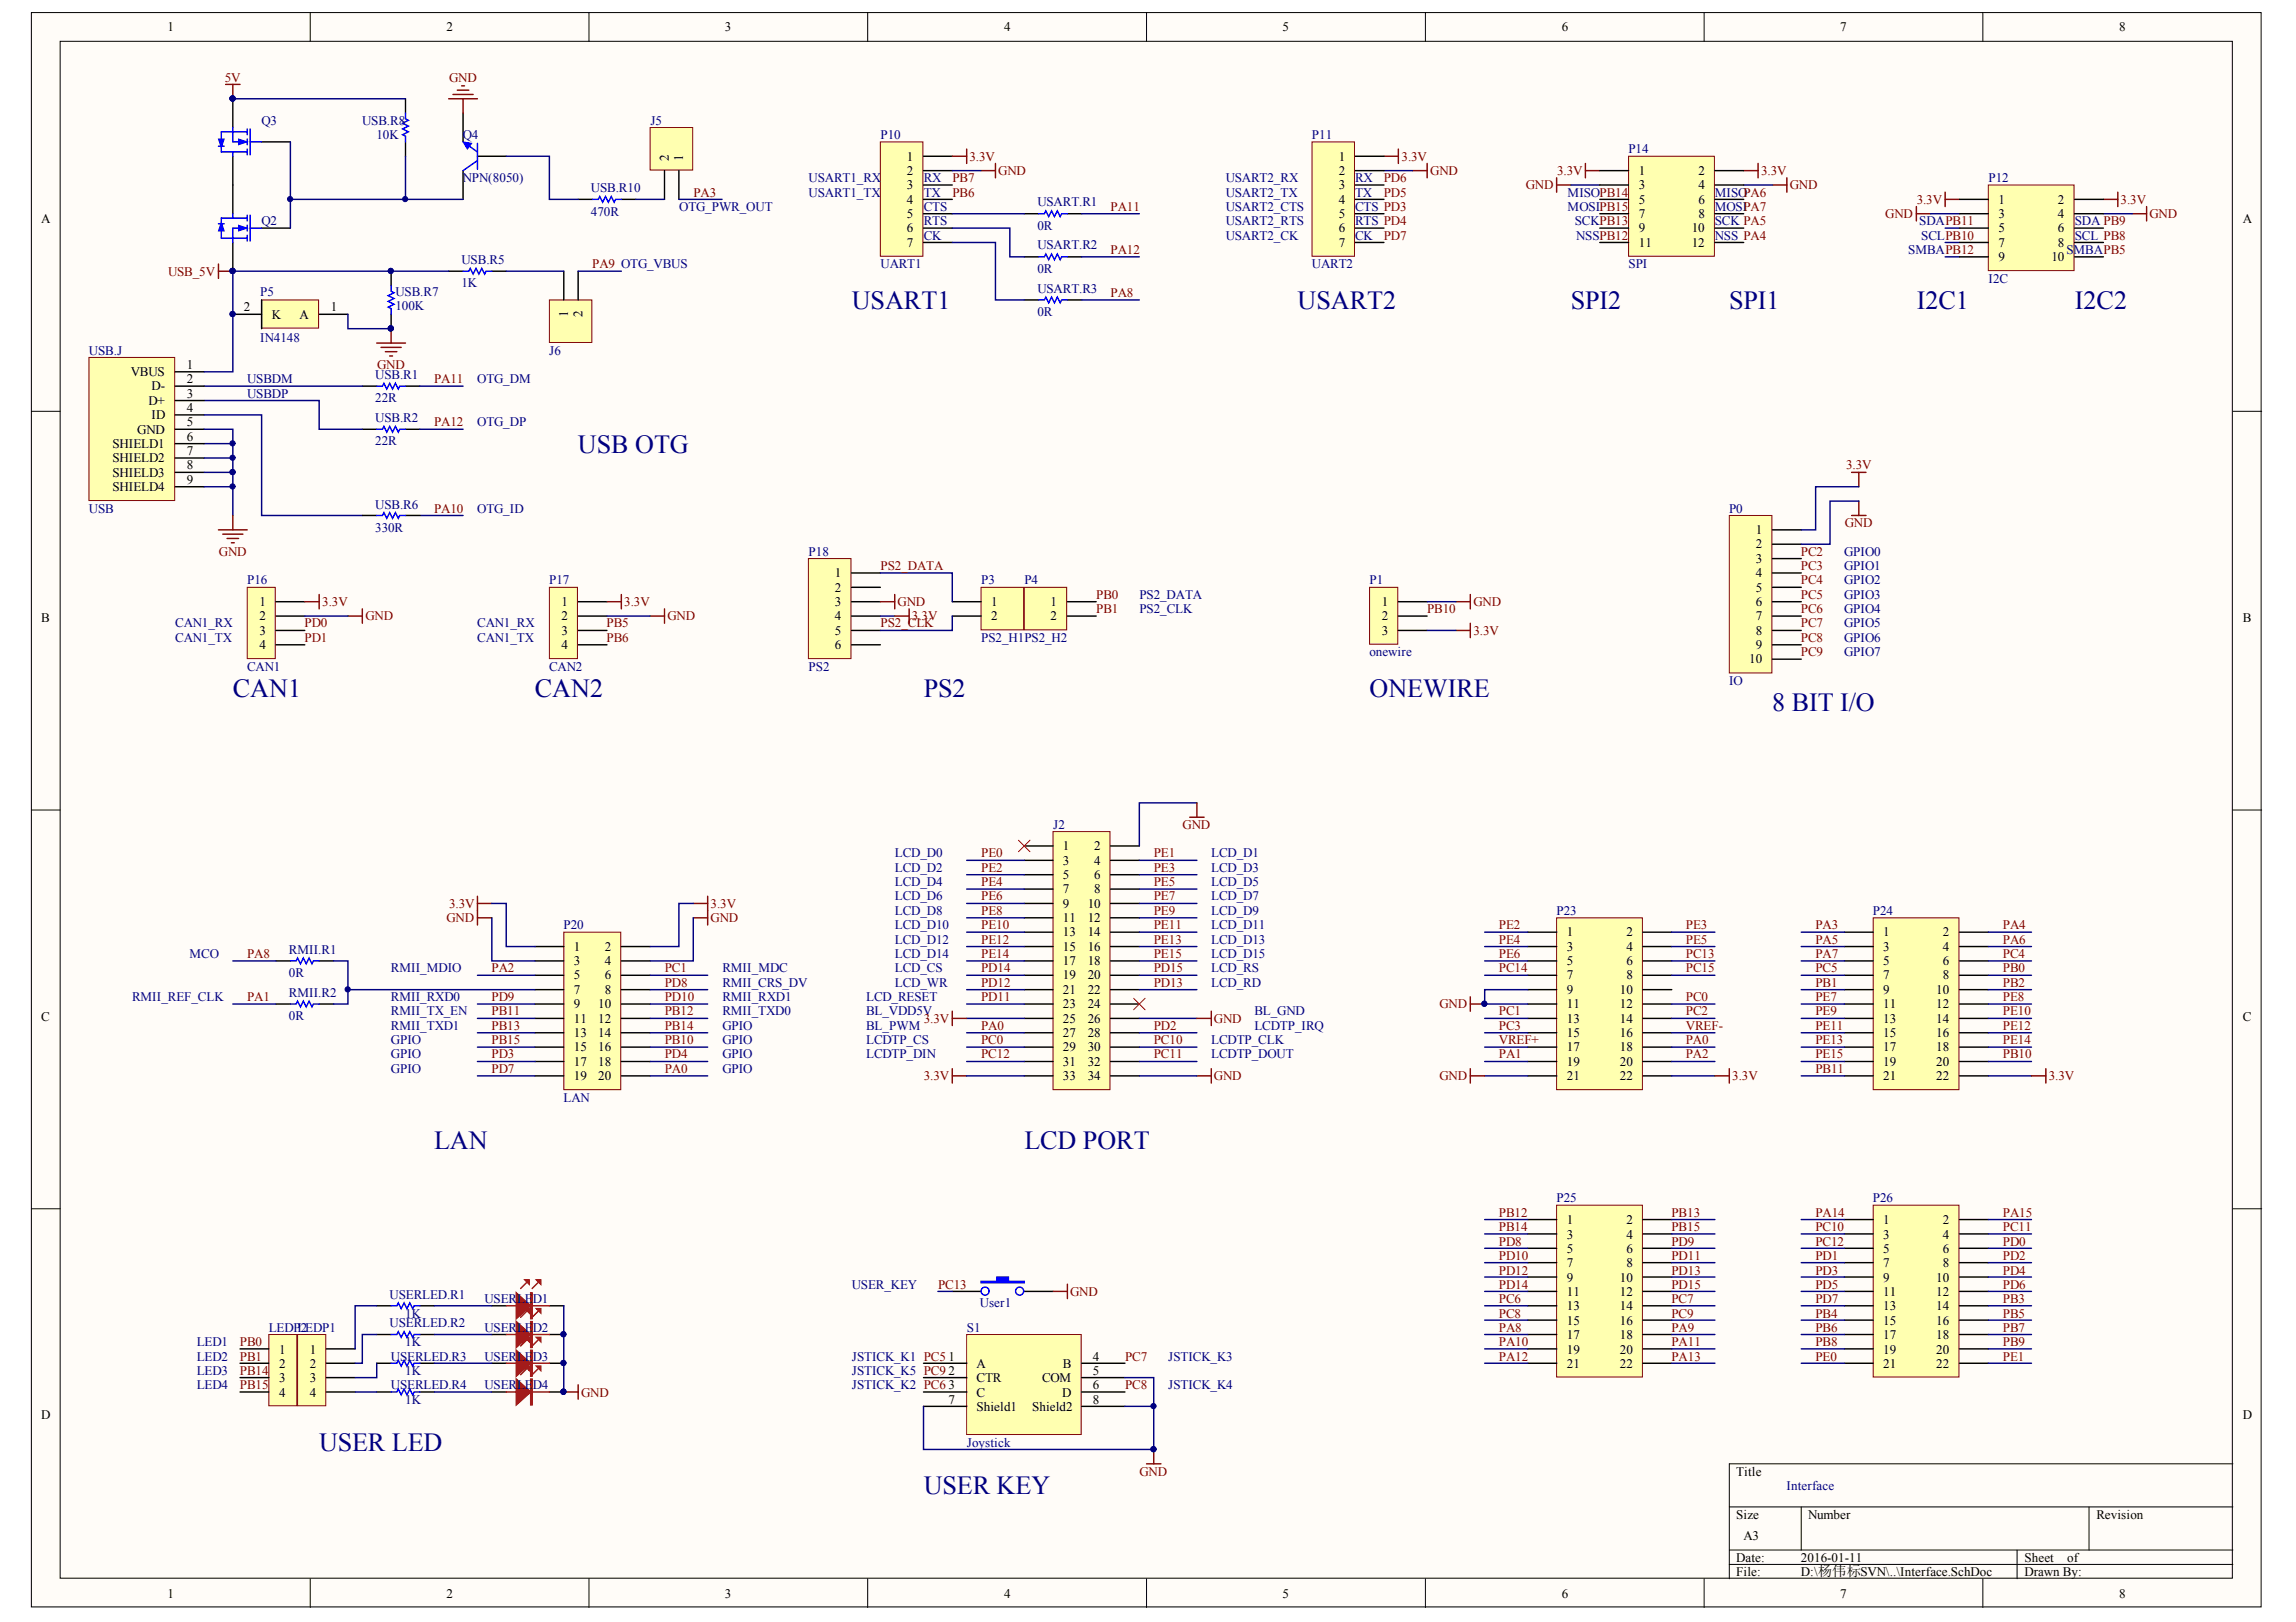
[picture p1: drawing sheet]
<svg xmlns="http://www.w3.org/2000/svg" width="297mm" height="210mm" viewBox="0 0 297 210" stroke-linecap="round" stroke-linejoin="round" font-family="sans-serif">
<defs><g id="words">
<g font-size="3.4" fill="#000080">
<text x="110.2" y="40">USART1</text>
<text x="167.9" y="40">USART2</text>
<text x="203.2" y="40">SPI2</text>
<text x="223.7" y="40">SPI1</text>
<text x="248" y="40">I2C1</text>
<text x="268.4" y="40">I2C2</text>
<text x="74.8" y="58.6">USB OTG</text>
<text x="30.1" y="90.2">CAN1</text>
<text x="69.2" y="90.2">CAN2</text>
<text x="119.5" y="90.2">PS2</text>
<text x="177.2" y="90.2">ONEWIRE</text>
<text x="229.3" y="92">8 BIT I/O</text>
<text x="56.2" y="148.7">LAN</text>
<text x="132.5" y="148.7">LCD PORT</text>
<text x="41.3" y="187.8">USER LED</text>
<text x="119.5" y="193.3">USER KEY</text>
</g>
<g font-size="1.7">
<text x="21.7" y="4.1">1</text>
<text x="57.8" y="4.1">2</text>
<text x="93.8" y="4.1">3</text>
<text x="129.9" y="4.1">4</text>
<text x="165.9" y="4.1">5</text>
<text x="202" y="4.1">6</text>
<text x="238.1" y="4.1">7</text>
<text x="274.2" y="4.1">8</text>
<text x="86.5" y="20.8" transform="rotate(-90 86.5 20.8)">2</text>
<text x="88.4" y="20.8" transform="rotate(-90 88.4 20.8)">1</text>
<text x="117.3" y="20.8">1</text>
<text x="117.3" y="22.6">2</text>
<text x="173.2" y="20.8">1</text>
<text x="173.2" y="22.6">2</text>
<text x="212" y="22.6">1</text>
<text x="219.7" y="22.6">2</text>
<text x="5.3" y="28.9">A</text>
<text x="117.3" y="24.5">3</text>
<text x="117.3" y="26.4">4</text>
<text x="117.3" y="28.2">5</text>
<text x="173.2" y="24.5">3</text>
<text x="173.2" y="26.4">4</text>
<text x="173.2" y="28.2">5</text>
<text x="212" y="24.5">3</text>
<text x="212" y="26.4">5</text>
<text x="212" y="28.2">7</text>
<text x="219.7" y="24.5">4</text>
<text x="219.7" y="26.4">6</text>
<text x="219.7" y="28.2">8</text>
<text x="258.5" y="26.4">1</text>
<text x="258.5" y="28.2">3</text>
<text x="266.2" y="26.4">2</text>
<text x="266.2" y="28.2">4</text>
<text x="290.2" y="28.9">A</text>
<text x="117.3" y="30.1">6</text>
<text x="117.3" y="31.9">7</text>
<text x="173.2" y="30.1">6</text>
<text x="173.2" y="31.9">7</text>
<text x="212" y="30.1">9</text>
<text x="212" y="31.9">11</text>
<text x="218.9" y="30.1">10</text>
<text x="218.9" y="31.9">12</text>
<text x="258.5" y="30.1">5</text>
<text x="258.5" y="31.9">7</text>
<text x="258.5" y="33.8">9</text>
<text x="265.4" y="33.8">10</text>
<text x="266.2" y="30.1">6</text>
<text x="266.2" y="31.9">8</text>
<text x="31.5" y="40.3">2</text>
<text x="35.2" y="41.2">K</text>
<text x="38.7" y="41.2">A</text>
<text x="42.8" y="40.3">1</text>
<text x="73.5" y="41" transform="rotate(-90 73.5 41)">1</text>
<text x="75.4" y="41" transform="rotate(-90 75.4 41)">2</text>
<text x="24.2" y="47.7">1</text>
<text x="16.9" y="48.7">VBUS</text>
<text x="19.2" y="52.4">D+</text>
<text x="19.6" y="50.5">D-</text>
<text x="24.2" y="49.6">2</text>
<text x="24.2" y="51.5">3</text>
<text x="24.2" y="53.3">4</text>
<text x="14.5" y="58">SHIELD1</text>
<text x="14.5" y="59.8">SHIELD2</text>
<text x="17.8" y="56.1">GND</text>
<text x="19.6" y="54.3">ID</text>
<text x="24.2" y="55.2">5</text>
<text x="24.2" y="57">6</text>
<text x="24.2" y="58.9">7</text>
<text x="14.5" y="61.7">SHIELD3</text>
<text x="14.5" y="63.5">SHIELD4</text>
<text x="24.2" y="60.8">8</text>
<text x="24.2" y="62.6">9</text>
<text x="227.2" y="69.1">1</text>
<text x="227.2" y="71">2</text>
<text x="108" y="74.7">1</text>
<text x="108" y="76.6">2</text>
<text x="227.2" y="72.8">3</text>
<text x="227.2" y="74.7">4</text>
<text x="227.2" y="76.6">5</text>
<text x="5.3" y="80.5">B</text>
<text x="33.6" y="78.4">1</text>
<text x="33.6" y="80.3">2</text>
<text x="33.6" y="82.1">3</text>
<text x="33.6" y="84">4</text>
<text x="72.6" y="78.4">1</text>
<text x="72.6" y="80.3">2</text>
<text x="72.6" y="82.1">3</text>
<text x="72.6" y="84">4</text>
<text x="108" y="78.4">3</text>
<text x="108" y="80.3">4</text>
<text x="108" y="82.1">5</text>
<text x="108" y="84">6</text>
<text x="128.2" y="78.4">1</text>
<text x="128.2" y="80.3">2</text>
<text x="135.9" y="78.4">1</text>
<text x="135.9" y="80.3">2</text>
<text x="178.8" y="78.4">1</text>
<text x="178.8" y="80.3">2</text>
<text x="178.8" y="82.1">3</text>
<text x="227.2" y="78.4">6</text>
<text x="227.2" y="80.3">7</text>
<text x="227.2" y="82.1">8</text>
<text x="227.2" y="84">9</text>
<text x="290.2" y="80.5">B</text>
<text x="226.3" y="85.9">10</text>
<text x="137.5" y="110">1</text>
<text x="137.5" y="111.9">3</text>
<text x="137.5" y="113.7">5</text>
<text x="141.6" y="110">2</text>
<text x="141.6" y="111.9">4</text>
<text x="141.6" y="113.7">6</text>
<text x="137.5" y="115.6">7</text>
<text x="137.5" y="117.5">9</text>
<text x="137.5" y="119.3">11</text>
<text x="140.7" y="117.5">10</text>
<text x="140.7" y="119.3">12</text>
<text x="141.6" y="115.6">8</text>
<text x="74.3" y="123">1</text>
<text x="74.3" y="124.9">3</text>
<text x="78.2" y="123">2</text>
<text x="78.2" y="124.9">4</text>
<text x="137.5" y="121.2">13</text>
<text x="137.5" y="123">15</text>
<text x="137.5" y="124.9">17</text>
<text x="140.7" y="121.2">14</text>
<text x="140.7" y="123">16</text>
<text x="140.7" y="124.9">18</text>
<text x="202.7" y="121.2">1</text>
<text x="202.7" y="123">3</text>
<text x="202.7" y="124.9">5</text>
<text x="210.4" y="121.2">2</text>
<text x="210.4" y="123">4</text>
<text x="210.4" y="124.9">6</text>
<text x="243.7" y="121.2">1</text>
<text x="243.7" y="123">3</text>
<text x="243.7" y="124.9">5</text>
<text x="251.3" y="121.2">2</text>
<text x="251.3" y="123">4</text>
<text x="251.3" y="124.9">6</text>
<text x="74.3" y="126.7">5</text>
<text x="74.3" y="128.6">7</text>
<text x="74.3" y="130.5">9</text>
<text x="77.4" y="130.5">10</text>
<text x="78.2" y="126.7">6</text>
<text x="78.2" y="128.6">8</text>
<text x="137.5" y="126.7">19</text>
<text x="137.5" y="128.6">21</text>
<text x="137.5" y="130.5">23</text>
<text x="140.7" y="126.7">20</text>
<text x="140.7" y="128.6">22</text>
<text x="140.7" y="130.5">24</text>
<text x="202.7" y="126.7">7</text>
<text x="202.7" y="128.6">9</text>
<text x="202.7" y="130.5">11</text>
<text x="209.6" y="128.6">10</text>
<text x="209.6" y="130.5">12</text>
<text x="210.4" y="126.7">8</text>
<text x="243.7" y="126.7">7</text>
<text x="243.7" y="128.6">9</text>
<text x="243.7" y="130.5">11</text>
<text x="250.5" y="128.6">10</text>
<text x="250.5" y="130.5">12</text>
<text x="251.3" y="126.7">8</text>
<text x="5.3" y="132.2">C</text>
<text x="74.3" y="132.3">11</text>
<text x="74.3" y="134.2">13</text>
<text x="74.3" y="136">15</text>
<text x="74.3" y="137.9">17</text>
<text x="77.4" y="132.3">12</text>
<text x="77.4" y="134.2">14</text>
<text x="77.4" y="136">16</text>
<text x="77.4" y="137.9">18</text>
<text x="137.5" y="132.3">25</text>
<text x="137.5" y="134.2">27</text>
<text x="137.5" y="136">29</text>
<text x="137.5" y="137.9">31</text>
<text x="140.7" y="132.3">26</text>
<text x="140.7" y="134.2">28</text>
<text x="140.7" y="136">30</text>
<text x="140.7" y="137.9">32</text>
<text x="202.7" y="132.3">13</text>
<text x="202.7" y="134.2">15</text>
<text x="202.7" y="136">17</text>
<text x="202.7" y="137.9">19</text>
<text x="209.6" y="132.3">14</text>
<text x="209.6" y="134.2">16</text>
<text x="209.6" y="136">18</text>
<text x="209.6" y="137.9">20</text>
<text x="243.7" y="132.3">13</text>
<text x="243.7" y="134.2">15</text>
<text x="243.7" y="136">17</text>
<text x="243.7" y="137.9">19</text>
<text x="250.5" y="132.3">14</text>
<text x="250.5" y="134.2">16</text>
<text x="250.5" y="136">18</text>
<text x="250.5" y="137.9">20</text>
<text x="290.2" y="132.2">C</text>
<text x="74.3" y="139.8">19</text>
<text x="77.4" y="139.8">20</text>
<text x="137.5" y="139.8">33</text>
<text x="140.7" y="139.8">34</text>
<text x="202.7" y="139.8">21</text>
<text x="209.6" y="139.8">22</text>
<text x="243.7" y="139.8">21</text>
<text x="250.5" y="139.8">22</text>
<text x="202.7" y="158.4">1</text>
<text x="202.7" y="160.3">3</text>
<text x="210.4" y="158.4">2</text>
<text x="210.4" y="160.3">4</text>
<text x="243.7" y="158.4">1</text>
<text x="243.7" y="160.3">3</text>
<text x="251.3" y="158.4">2</text>
<text x="251.3" y="160.3">4</text>
<text x="202.7" y="162.1">5</text>
<text x="202.7" y="164">7</text>
<text x="202.7" y="165.9">9</text>
<text x="202.7" y="167.7">11</text>
<text x="209.6" y="165.9">10</text>
<text x="209.6" y="167.7">12</text>
<text x="210.4" y="162.1">6</text>
<text x="210.4" y="164">8</text>
<text x="243.7" y="162.1">5</text>
<text x="243.7" y="164">7</text>
<text x="243.7" y="165.9">9</text>
<text x="243.7" y="167.7">11</text>
<text x="250.5" y="165.9">10</text>
<text x="250.5" y="167.7">12</text>
<text x="251.3" y="162.1">6</text>
<text x="251.3" y="164">8</text>
<text x="202.7" y="169.6">13</text>
<text x="202.7" y="171.4">15</text>
<text x="202.7" y="173.3">17</text>
<text x="209.6" y="169.6">14</text>
<text x="209.6" y="171.4">16</text>
<text x="209.6" y="173.3">18</text>
<text x="243.7" y="169.6">13</text>
<text x="243.7" y="171.4">15</text>
<text x="243.7" y="173.3">17</text>
<text x="250.5" y="169.6">14</text>
<text x="250.5" y="171.4">16</text>
<text x="250.5" y="173.3">18</text>
<text x="36.1" y="175.2">1</text>
<text x="36.1" y="177">2</text>
<text x="36.1" y="178.9">3</text>
<text x="40.1" y="175.2">1</text>
<text x="40.1" y="177">2</text>
<text x="40.1" y="178.9">3</text>
<text x="122.7" y="176.1">1</text>
<text x="122.7" y="177.9">2</text>
<text x="122.7" y="179.8">3</text>
<text x="126.4" y="177">A</text>
<text x="126.4" y="178.9">CTR</text>
<text x="134.8" y="178.9">COM</text>
<text x="137.5" y="177">B</text>
<text x="141.4" y="176.1">4</text>
<text x="141.4" y="177.9">5</text>
<text x="141.4" y="179.8">6</text>
<text x="202.7" y="175.2">19</text>
<text x="202.7" y="177">21</text>
<text x="209.6" y="175.2">20</text>
<text x="209.6" y="177">22</text>
<text x="243.7" y="175.2">19</text>
<text x="243.7" y="177">21</text>
<text x="250.5" y="175.2">20</text>
<text x="250.5" y="177">22</text>
<text x="5.3" y="183.7">D</text>
<text x="36.1" y="180.7">4</text>
<text x="40.1" y="180.7">4</text>
<text x="122.7" y="181.7">7</text>
<text x="126.4" y="180.7">C</text>
<text x="126.4" y="182.6">Shield1</text>
<text x="133.5" y="182.6">Shield2</text>
<text x="137.4" y="180.7">D</text>
<text x="141.4" y="181.7">8</text>
<text x="290.2" y="183.7">D</text>
<text x="224.6" y="191">Title</text>
<text x="224.6" y="196.5">Size</text>
<text x="233.9" y="196.5">Number</text>
<text x="271.2" y="196.5">Revision</text>
<text x="224.6" y="202.1">Date:</text>
<text x="224.6" y="204">File:</text>
<text x="225.6" y="199.3">A3</text>
<text x="233" y="202.1">2016-01-11</text>
<text x="233" y="204">D:\杨伟标SVN\..\Interface.SchDoc</text>
<text x="261.9" y="202.1">Sheet</text>
<text x="261.9" y="204">Drawn By:</text>
<text x="267.4" y="202.1">of</text>
<text x="21.7" y="206.8">1</text>
<text x="57.8" y="206.8">2</text>
<text x="93.8" y="206.8">3</text>
<text x="129.9" y="206.8">4</text>
<text x="165.9" y="206.8">5</text>
<text x="202" y="206.8">6</text>
<text x="238.1" y="206.8">7</text>
<text x="274.2" y="206.8">8</text>
</g>
<g font-size="1.7" fill="#800000">
<text x="29.1" y="10.6">5V</text>
<text x="58.1" y="10.6">GND</text>
<text x="123.2" y="23.6">PB7</text>
<text x="125.4" y="20.8">3.3V</text>
<text x="129.1" y="22.6">GND</text>
<text x="179" y="23.6">PD6</text>
<text x="181.3" y="20.8">3.3V</text>
<text x="185" y="22.6">GND</text>
<text x="201.4" y="22.6">3.3V</text>
<text x="227.8" y="22.6">3.3V</text>
<text x="89.7" y="25.4">PA3</text>
<text x="123.2" y="25.4">PB6</text>
<text x="143.7" y="27.3">PA11</text>
<text x="179" y="25.4">PD5</text>
<text x="197.4" y="24.5">GND</text>
<text x="231.6" y="24.5">GND</text>
<text x="243.9" y="28.2">GND</text>
<text x="248" y="26.4">3.3V</text>
<text x="274.4" y="26.4">3.3V</text>
<text x="278.1" y="28.2">GND</text>
<text x="21.7" y="35.7">USB_5V</text>
<text x="76.6" y="34.7">PA9 OTG_VBUS</text>
<text x="143.7" y="32.9">PA12</text>
<text x="179" y="31">PD7</text>
<text x="143.7" y="38.4">PA8</text>
<text x="48.8" y="47.7">GND</text>
<text x="56.2" y="49.6">PA11</text>
<text x="56.2" y="55.2">PA12</text>
<text x="238.8" y="60.8">3.3V</text>
<text x="28.3" y="71.9">GND</text>
<text x="56.2" y="66.3">PA10</text>
<text x="233" y="71.9">PC2</text>
<text x="238.7" y="68.2">GND</text>
<text x="113.9" y="73.8">PS2_DATA</text>
<text x="141.8" y="77.5">PB0</text>
<text x="233" y="73.8">PC3</text>
<text x="233" y="75.6">PC4</text>
<text x="233" y="77.5">PC5</text>
<text x="39.4" y="81.2">PD0</text>
<text x="39.4" y="83.1">PD1</text>
<text x="41.7" y="78.4">3.3V</text>
<text x="47.3" y="80.3">GND</text>
<text x="78.5" y="81.2">PB5</text>
<text x="78.5" y="83.1">PB6</text>
<text x="80.8" y="78.4">3.3V</text>
<text x="86.3" y="80.3">GND</text>
<text x="113.9" y="81.2">PS2_CLK</text>
<text x="116.1" y="78.4">GND</text>
<text x="118" y="80.3">3.3V</text>
<text x="141.8" y="79.3">PB1</text>
<text x="184.6" y="79.3">PB10</text>
<text x="190.6" y="78.4">GND</text>
<text x="190.6" y="82.1">3.3V</text>
<text x="233" y="79.3">PC6</text>
<text x="233" y="81.2">PC7</text>
<text x="233" y="83.1">PC8</text>
<text x="233" y="84.9">PC9</text>
<text x="153" y="107.2">GND</text>
<text x="126.9" y="110.9">PE0</text>
<text x="126.9" y="112.8">PE2</text>
<text x="149.3" y="110.9">PE1</text>
<text x="149.3" y="112.8">PE3</text>
<text x="57.8" y="119.3">GND</text>
<text x="58.1" y="117.5">3.3V</text>
<text x="91.9" y="119.3">GND</text>
<text x="91.9" y="117.5">3.3V</text>
<text x="126.9" y="114.7">PE4</text>
<text x="126.9" y="116.5">PE6</text>
<text x="126.9" y="118.4">PE8</text>
<text x="149.3" y="114.7">PE5</text>
<text x="149.3" y="116.5">PE7</text>
<text x="149.3" y="118.4">PE9</text>
<text x="32" y="124">PA8</text>
<text x="63.6" y="125.8">PA2</text>
<text x="86" y="125.8">PC1</text>
<text x="126.9" y="120.2">PE10</text>
<text x="126.9" y="122.1">PE12</text>
<text x="126.9" y="124">PE14</text>
<text x="126.9" y="125.8">PD14</text>
<text x="149.3" y="120.2">PE11</text>
<text x="149.3" y="122.1">PE13</text>
<text x="149.3" y="124">PE15</text>
<text x="149.3" y="125.8">PD15</text>
<text x="193.9" y="120.2">PE2</text>
<text x="193.9" y="122.1">PE4</text>
<text x="193.9" y="124">PE6</text>
<text x="193.9" y="125.8">PC14</text>
<text x="218.1" y="120.2">PE3</text>
<text x="218.1" y="122.1">PE5</text>
<text x="218.1" y="124">PC13</text>
<text x="218.1" y="125.8">PC15</text>
<text x="234.9" y="120.2">PA3</text>
<text x="234.9" y="122.1">PA5</text>
<text x="234.9" y="124">PA7</text>
<text x="234.9" y="125.8">PC5</text>
<text x="259.1" y="120.2">PA4</text>
<text x="259.1" y="122.1">PA6</text>
<text x="259.1" y="124">PC4</text>
<text x="259.1" y="125.8">PB0</text>
<text x="32" y="129.5">PA1</text>
<text x="63.6" y="129.5">PD9</text>
<text x="63.6" y="131.4">PB11</text>
<text x="86" y="127.7">PD8</text>
<text x="86" y="129.5">PD10</text>
<text x="86" y="131.4">PB12</text>
<text x="126.9" y="127.7">PD12</text>
<text x="126.9" y="129.5">PD11</text>
<text x="149.3" y="127.7">PD13</text>
<text x="186.2" y="130.5">GND</text>
<text x="193.9" y="131.4">PC1</text>
<text x="218.1" y="129.5">PC0</text>
<text x="218.1" y="131.4">PC2</text>
<text x="234.9" y="127.7">PB1</text>
<text x="234.9" y="129.5">PE7</text>
<text x="234.9" y="131.4">PE9</text>
<text x="259.1" y="127.7">PB2</text>
<text x="259.1" y="129.5">PE8</text>
<text x="259.1" y="131.4">PE10</text>
<text x="63.6" y="133.3">PB13</text>
<text x="63.6" y="135.1">PB15</text>
<text x="63.6" y="137">PD3</text>
<text x="86" y="133.3">PB14</text>
<text x="86" y="135.1">PB10</text>
<text x="86" y="137">PD4</text>
<text x="119.5" y="132.3">3.3V</text>
<text x="126.9" y="135.1">PC0</text>
<text x="126.9" y="137">PC12</text>
<text x="126.9" y="133.3">PA0</text>
<text x="149.3" y="135.1">PC10</text>
<text x="149.3" y="137">PC11</text>
<text x="149.3" y="133.3">PD2</text>
<text x="157" y="132.3">GND</text>
<text x="193.9" y="133.3">PC3</text>
<text x="193.9" y="137">PA1</text>
<text x="193.9" y="135.1">VREF+</text>
<text x="218.1" y="135.1">PA0</text>
<text x="218.1" y="137">PA2</text>
<text x="218.1" y="133.3">VREF-</text>
<text x="234.9" y="133.3">PE11</text>
<text x="234.9" y="135.1">PE13</text>
<text x="234.9" y="137">PE15</text>
<text x="259.1" y="137">PB10</text>
<text x="259.1" y="133.3">PE12</text>
<text x="259.1" y="135.1">PE14</text>
<text x="63.6" y="138.8">PD7</text>
<text x="86" y="138.8">PA0</text>
<text x="119.5" y="139.8">3.3V</text>
<text x="157" y="139.8">GND</text>
<text x="186.2" y="139.8">GND</text>
<text x="224.1" y="139.8">3.3V</text>
<text x="234.9" y="138.8">PB11</text>
<text x="265" y="139.8">3.3V</text>
<text x="193.9" y="157.5">PB12</text>
<text x="193.9" y="159.4">PB14</text>
<text x="193.9" y="161.2">PD8</text>
<text x="216.2" y="157.5">PB13</text>
<text x="216.2" y="159.4">PB15</text>
<text x="216.2" y="161.2">PD9</text>
<text x="234.9" y="157.5">PA14</text>
<text x="234.9" y="159.4">PC10</text>
<text x="234.9" y="161.2">PC12</text>
<text x="259.1" y="157.5">PA15</text>
<text x="259.1" y="159.4">PC11</text>
<text x="259.1" y="161.2">PD0</text>
<text x="121.4" y="166.8">PC13</text>
<text x="138.4" y="167.7">GND</text>
<text x="193.9" y="163.1">PD10</text>
<text x="193.9" y="164.9">PD12</text>
<text x="193.9" y="166.8">PD14</text>
<text x="216.2" y="163.1">PD11</text>
<text x="216.2" y="164.9">PD13</text>
<text x="216.2" y="166.8">PD15</text>
<text x="234.9" y="163.1">PD1</text>
<text x="234.9" y="164.9">PD3</text>
<text x="234.9" y="166.8">PD5</text>
<text x="259.1" y="163.1">PD2</text>
<text x="259.1" y="164.9">PD4</text>
<text x="259.1" y="166.8">PD6</text>
<text x="193.9" y="168.7">PC6</text>
<text x="193.9" y="170.5">PC8</text>
<text x="193.9" y="172.4">PA8</text>
<text x="216.2" y="172.4">PA9</text>
<text x="216.2" y="168.7">PC7</text>
<text x="216.2" y="170.5">PC9</text>
<text x="234.9" y="168.7">PD7</text>
<text x="234.9" y="170.5">PB4</text>
<text x="234.9" y="172.4">PB6</text>
<text x="259.1" y="168.7">PB3</text>
<text x="259.1" y="170.5">PB5</text>
<text x="259.1" y="172.4">PB7</text>
<text x="31" y="174.2">PB0</text>
<text x="31" y="176.1">PB1</text>
<text x="31" y="177.9">PB14</text>
<text x="31" y="179.8">PB15</text>
<text x="145.5" y="176.1">PC7</text>
<text x="145.5" y="179.8">PC8</text>
<text x="193.9" y="176.1">PA12</text>
<text x="193.9" y="174.2">PA10</text>
<text x="216.2" y="176.1">PA13</text>
<text x="216.2" y="174.2">PA11</text>
<text x="234.9" y="174.2">PB8</text>
<text x="234.9" y="176.1">PE0</text>
<text x="259.1" y="174.2">PB9</text>
<text x="259.1" y="176.1">PE1</text>
<text x="75.2" y="180.7">GND</text>
<text x="147.4" y="191">GND</text>
</g>
<g font-size="1.7" fill="#000080">
<text x="33.8" y="16.1">Q3</text>
<text x="46.9" y="16.1">USB.R8</text>
<text x="84.1" y="16.1">J5</text>
<text x="48.7" y="18">10K</text>
<text x="59.9" y="18">Q4</text>
<text x="59.9" y="23.6">NPN(8050)</text>
<text x="104.6" y="23.6">USART1_RX</text>
<text x="113.9" y="18">P10</text>
<text x="119.5" y="23.6">RX</text>
<text x="158.6" y="23.6">USART2_RX</text>
<text x="169.7" y="18">P11</text>
<text x="175.3" y="23.6">RX</text>
<text x="210.7" y="19.9">P14</text>
<text x="257.3" y="23.6">P12</text>
<text x="33.8" y="29.2">Q2</text>
<text x="76.5" y="24.8">USB.R10</text>
<text x="76.5" y="27.9">470R</text>
<text x="87.9" y="27.3">OTG_PWR_OUT</text>
<text x="104.6" y="25.4">USART1_TX</text>
<text x="119.5" y="25.4">TX</text>
<text x="119.5" y="27.3">CTS</text>
<text x="119.5" y="29.2">RTS</text>
<text x="134.2" y="26.7">USART.R1</text>
<text x="134.2" y="29.7">0R</text>
<text x="158.6" y="25.4">USART2_TX</text>
<text x="158.6" y="27.3">USART2_CTS</text>
<text x="158.6" y="29.2">USART2_RTS</text>
<text x="175.3" y="25.4">TX</text>
<text x="175.3" y="27.3">CTS PD3</text>
<text x="175.3" y="29.2">RTS PD4</text>
<text x="202.8" y="25.4">MISOPB14</text>
<text x="202.8" y="27.3">MOSIPB15</text>
<text x="203.7" y="29.2">SCKPB13</text>
<text x="221.8" y="25.4">MISOPA6</text>
<text x="221.8" y="27.3">MOSIPA7</text>
<text x="221.8" y="29.2">SCK PA5</text>
<text x="248.3" y="29.2">SDAPB11</text>
<text x="268.4" y="29.2">SDA PB9</text>
<text x="59.7" y="34.1">USB.R5</text>
<text x="113.9" y="34.7">UART1</text>
<text x="119.5" y="31">CK</text>
<text x="134.2" y="32.3">USART.R2</text>
<text x="134.2" y="35.3">0R</text>
<text x="158.6" y="31">USART2_CK</text>
<text x="169.7" y="34.7">UART2</text>
<text x="175.3" y="31">CK</text>
<text x="203.9" y="31">NSSPB12</text>
<text x="210.7" y="34.7">SPI</text>
<text x="221.8" y="31">NSS PA4</text>
<text x="246.9" y="32.9">SMBAPB12</text>
<text x="248.6" y="31">SCLPB10</text>
<text x="267.3" y="32.9">SMBAPB5</text>
<text x="268.4" y="31">SCL PB8</text>
<text x="33.7" y="38.3">P5</text>
<text x="51.2" y="38.3">USB.R7</text>
<text x="51.2" y="40.1">100K</text>
<text x="59.7" y="37.2">1K</text>
<text x="134.2" y="37.9">USART.R3</text>
<text x="134.2" y="40.9">0R</text>
<text x="257.3" y="36.6">I2C</text>
<text x="11.5" y="45.9">USB.J</text>
<text x="33.7" y="44.2">IN4148</text>
<text x="71" y="45.9">J6</text>
<text x="32" y="49.6">USBDM</text>
<text x="32" y="51.5">USBDP</text>
<text x="48.5" y="49">USB.R1</text>
<text x="48.5" y="52.1">22R</text>
<text x="61.7" y="49.6">OTG_DM</text>
<text x="48.5" y="54.7">USB.R2</text>
<text x="48.5" y="57.6">22R</text>
<text x="61.7" y="55.2">OTG_DP</text>
<text x="48.5" y="65.8">USB.R6</text>
<text x="11.5" y="66.3">USB</text>
<text x="48.5" y="68.8">330R</text>
<text x="61.7" y="66.3">OTG_ID</text>
<text x="104.6" y="71.9">P18</text>
<text x="223.7" y="66.3">P0</text>
<text x="238.6" y="71.9">GPIO0</text>
<text x="32" y="75.6">P16</text>
<text x="71" y="75.6">P17</text>
<text x="126.9" y="75.6">P3</text>
<text x="132.5" y="75.6">P4</text>
<text x="147.4" y="77.5">PS2_DATA</text>
<text x="177.2" y="75.6">P1</text>
<text x="238.6" y="73.8">GPIO1</text>
<text x="238.6" y="75.6">GPIO2</text>
<text x="238.6" y="77.5">GPIO3</text>
<text x="22.7" y="83.1">CAN1_TX</text>
<text x="22.7" y="81.2">CAN1_RX</text>
<text x="61.7" y="83.1">CAN1_TX</text>
<text x="61.7" y="81.2">CAN1_RX</text>
<text x="126.9" y="83.1">PS2_H1PS2_H2</text>
<text x="147.4" y="79.3">PS2_CLK</text>
<text x="238.6" y="79.3">GPIO4</text>
<text x="238.6" y="81.2">GPIO5</text>
<text x="238.6" y="83.1">GPIO6</text>
<text x="32" y="86.8">CAN1</text>
<text x="71" y="86.8">CAN2</text>
<text x="104.6" y="86.8">PS2</text>
<text x="177.2" y="84.9">onewire</text>
<text x="223.7" y="88.6">IO</text>
<text x="238.6" y="84.9">GPIO7</text>
<text x="136.2" y="107.2">J2</text>
<text x="115.8" y="110.9">LCD_D0</text>
<text x="115.8" y="112.8">LCD_D2</text>
<text x="156.7" y="110.9">LCD_D1</text>
<text x="156.7" y="112.8">LCD_D3</text>
<text x="115.8" y="114.7">LCD_D4</text>
<text x="115.8" y="116.5">LCD_D6</text>
<text x="115.8" y="118.4">LCD_D8</text>
<text x="156.7" y="114.7">LCD_D5</text>
<text x="156.7" y="116.5">LCD_D7</text>
<text x="156.7" y="118.4">LCD_D9</text>
<text x="201.4" y="118.4">P23</text>
<text x="242.3" y="118.4">P24</text>
<text x="24.5" y="124">MCO</text>
<text x="37.4" y="123.5">RMII.R1</text>
<text x="50.6" y="125.8">RMII_MDIO</text>
<text x="72.9" y="120.2">P20</text>
<text x="93.5" y="125.8">RMII_MDC</text>
<text x="115.8" y="125.8">LCD_CS</text>
<text x="115.8" y="120.2">LCD_D10</text>
<text x="115.8" y="122.1">LCD_D12</text>
<text x="115.8" y="124">LCD_D14</text>
<text x="156.7" y="125.8">LCD_RS</text>
<text x="156.7" y="120.2">LCD_D11</text>
<text x="156.7" y="122.1">LCD_D13</text>
<text x="156.7" y="124">LCD_D15</text>
<text x="17.1" y="129.5">RMII_REF_CLK</text>
<text x="37.4" y="126.4">0R</text>
<text x="37.4" y="129">RMII.R2</text>
<text x="37.4" y="132">0R</text>
<text x="50.6" y="129.5">RMII_RXD0</text>
<text x="50.6" y="131.4">RMII_TX_EN</text>
<text x="93.5" y="127.7">RMII_CRS_DV</text>
<text x="93.5" y="129.5">RMII_RXD1</text>
<text x="93.5" y="131.4">RMII_TXD0</text>
<text x="112.1" y="129.5">LCD_RESET</text>
<text x="112.1" y="131.4">BL_VDD5V</text>
<text x="115.8" y="127.7">LCD_WR</text>
<text x="156.7" y="127.7">LCD_RD</text>
<text x="162.3" y="131.4">BL_GND</text>
<text x="50.6" y="133.3">RMII_TXD1</text>
<text x="50.6" y="135.1">GPIO</text>
<text x="50.6" y="137">GPIO</text>
<text x="93.5" y="133.3">GPIO</text>
<text x="93.5" y="135.1">GPIO</text>
<text x="93.5" y="137">GPIO</text>
<text x="112.1" y="137">LCDTP_DIN</text>
<text x="112.1" y="135.1">LCDTP_CS</text>
<text x="112.1" y="133.3">BL_PWM</text>
<text x="156.7" y="135.1">LCDTP_CLK</text>
<text x="156.7" y="137">LCDTP_DOUT</text>
<text x="162.3" y="133.3">LCDTP_IRQ</text>
<text x="50.6" y="138.8">GPIO</text>
<text x="72.9" y="142.5">LAN</text>
<text x="93.5" y="138.8">GPIO</text>
<text x="201.4" y="155.6">P25</text>
<text x="242.3" y="155.6">P26</text>
<text x="110.2" y="166.8">USER_KEY</text>
<text x="34.8" y="172.4">LEDP2</text>
<text x="38.5" y="172.4">LEDP1</text>
<text x="50.4" y="171.8">USERLED.R2</text>
<text x="50.4" y="168.1">USERLED.R1</text>
<text x="52.4" y="170.5">1K</text>
<text x="62.7" y="172.4">USER</text>
<text x="62.7" y="168.7">USER</text>
<text x="66.9" y="172.4">LE</text>
<text x="66.9" y="168.7">LE</text>
<text x="68.9" y="172.4">D2</text>
<text x="68.9" y="168.7">D1</text>
<text x="125.1" y="172.4">S1</text>
<text x="126.8" y="169.2">User1</text>
<text x="25.5" y="174.2">LED1</text>
<text x="25.5" y="176.1">LED2</text>
<text x="25.5" y="177.9">LED3</text>
<text x="25.5" y="179.8">LED4</text>
<text x="50.6" y="179.8">USERLED.R4</text>
<text x="50.6" y="176.1">USERLED.R3</text>
<text x="52.4" y="177.9">1K</text>
<text x="52.4" y="174.2">1K</text>
<text x="62.7" y="176.1">USER</text>
<text x="62.7" y="179.8">USER</text>
<text x="66.9" y="176.1">LE</text>
<text x="66.9" y="179.8">LE</text>
<text x="68.9" y="176.1">D3</text>
<text x="68.9" y="179.8">D4</text>
<text x="110.2" y="176.1">JSTICK_K1 PC5</text>
<text x="110.2" y="179.8">JSTICK_K2 PC6</text>
<text x="110.2" y="177.9">JSTICK_K5 PC9</text>
<text x="151.1" y="176.1">JSTICK_K3</text>
<text x="151.1" y="179.8">JSTICK_K4</text>
<text x="52.4" y="181.7">1K</text>
<text x="125.1" y="187.2">Joystick</text>
<text x="231.1" y="192.8">Interface</text>
</g>
</g></defs>
<g fill="#fffcf8" stroke="#000" stroke-width=".13">
<path d="M4.1 1.6h288.4v206.4h-288.4z"/>
<path d="M7.8 5.3h281v198.9h-281z"/>
</g>
<g fill="none" stroke="#000" stroke-width=".13">
<path d="M40.1 1.6v3.7M76.2 1.6v3.7M112.3 1.6v3.7M148.3 1.6v3.7M184.4 1.6v3.7M220.5 1.6v3.7M256.5 1.6v3.7M4.1 53.2h3.7M288.9 53.2h3.7M4.1 104.8h3.7M288.9 104.8h3.7M4.1 156.4h3.7"/>
<path d="M288.9 156.4h3.7M223.7 195h65.2M233 195v5.6M270.3 195v5.6M288.9 189.4h-65.2v14.9M40.1 204.3v3.7M76.2 204.3v3.7M112.3 204.3v3.7M148.3 204.3v3.7M184.4 204.3v3.7M220.5 204.3v3.7M223.7 200.6h65.2"/>
<path d="M223.7 202.5h65.2M256.5 204.3v3.7M261 200.6v3.7"/>
</g>
<path d="M154.8 139.2h1.9M156.7 138.3v1.9" fill="none" stroke="#800000" stroke-width=".19"/>
<path d="M32 76h3.6v9.2h-3.6z" fill="#ffffb0" stroke="#800000" stroke-width=".13"/>
<path d="M35.7 77.9h3.7M35.7 79.7h3.7M35.7 81.6h3.7M35.7 83.4h3.7" fill="none" stroke="#000" stroke-width=".19"/>
<path d="M39.4 77.9h1.9M41.3 76.9v1.9M45 79.7h1.9M46.9 78.8v1.9" fill="none" stroke="#800000" stroke-width=".19"/>
<path d="M39.4 79.7h5.6" fill="none" stroke="#000080" stroke-width=".19"/>
<path d="M113.9 18.4h5.5v14.8h-5.5z" fill="#ffffb0" stroke="#800000" stroke-width=".13"/>
<path d="M119.5 20.2h3.7M119.5 22.1h3.7M119.5 23.9h3.7M119.5 25.8h3.7M119.5 27.7h3.7M119.5 29.5h3.7M119.5 31.4h3.7" fill="none" stroke="#000" stroke-width=".19"/>
<path d="M125.1 19.3v1.9M180.9 19.3v1.9M123.2 20.2h1.9M126.9 22.1h1.9M128.8 21.2v1.8M179 20.2h1.9M182.8 22.1h1.8M184.6 21.2v1.8" fill="none" stroke="#800000" stroke-width=".19"/>
<path d="M123.2 22.1h3.7M179 22.1h3.8" fill="none" stroke="#000080" stroke-width=".19"/>
<path d="M169.7 18.4h5.5v14.8h-5.5z" fill="#ffffb0" stroke="#800000" stroke-width=".13"/>
<path d="M175.3 20.2h3.7M175.3 22.1h3.7M175.3 23.9h3.7M175.3 25.8h3.7M175.3 27.7h3.7M175.3 29.5h3.7M175.3 31.4h3.7" fill="none" stroke="#000" stroke-width=".19"/>
<path d="M247.9 26.7v1.9M247.9 27.7h1.9M251.6 24.9v1.8M251.6 25.8h1.9M272.1 25.8h1.9M274 24.9v1.8M275.8 27.7h1.9M277.7 26.7v1.9" fill="none" stroke="#800000" stroke-width=".19"/>
<path d="M249.8 27.7h3.7M251.6 29.5h1.9M251.6 31.4h1.9M251.6 33.2h1.9M272.1 27.7h3.7" fill="none" stroke="#000080" stroke-width=".19"/>
<path d="M257.2 23.9h11.1v11.1h-11.1z" fill="#ffffb0" stroke="#800000" stroke-width=".13"/>
<path d="M253.5 25.8h3.7M253.5 27.7h3.7M253.5 29.5h3.7M253.5 31.4h3.7M253.5 33.2h3.7M268.4 25.8h3.7M268.4 27.7h3.7M268.4 29.5h3.7M268.4 31.4h3.7M268.4 33.2h3.7" fill="none" stroke="#000" stroke-width=".19"/>
<path d="M201.4 23v1.9M201.4 23.9h1.8M205.1 21.2v1.8M205.1 22.1h1.9M225.6 22.1h1.8M227.4 21.2v1.8M229.3 23.9h1.9M231.2 23v1.9" fill="none" stroke="#800000" stroke-width=".19"/>
<path d="M203.2 23.9h3.8M225.6 23.9h3.7" fill="none" stroke="#000080" stroke-width=".19"/>
<path d="M210.7 20.2h11.1v13h-11.1z" fill="#ffffb0" stroke="#800000" stroke-width=".13"/>
<path d="M207 22.1h3.7M207 23.9h3.7M207 25.8h3.7M207 27.7h3.7M207 29.5h3.7M207 31.4h3.7M221.9 22.1h3.7M221.9 23.9h3.7M221.9 25.8h3.7M221.9 27.7h3.7M221.9 29.5h3.7M221.9 31.4h3.7" fill="none" stroke="#000" stroke-width=".19"/>
<path d="M104.6 72.3h5.5v12.9h-5.5z" fill="#ffffb0" stroke="#800000" stroke-width=".13"/>
<path d="M110.2 74.1h3.7M110.2 76h3.7M110.2 77.9h3.7M110.2 79.7h3.7M110.2 81.6h3.7M110.2 83.4h3.7" fill="none" stroke="#000" stroke-width=".19"/>
<path d="M126.9 76h5.5v5.5h-5.5z" fill="#ffffb0" stroke="#800000" stroke-width=".13"/>
<path d="M123.2 77.9h3.7M123.2 79.7h3.7" fill="none" stroke="#000" stroke-width=".19"/>
<path d="M132.5 76h5.5v5.5h-5.5z" fill="#ffffb0" stroke="#800000" stroke-width=".13"/>
<path d="M138.1 77.9h3.7M138.1 79.7h3.7" fill="none" stroke="#000" stroke-width=".19"/>
<path d="M113.9 74.1h9.3v3.8M113.9 79.7h1.9M123.2 79.7v1.9h-9.3" fill="none" stroke="#000080" stroke-width=".19"/>
<path d="M113.9 77.9h1.9M115.8 76.9v1.9M115.8 79.7h1.8M117.6 78.8v1.9" fill="none" stroke="#800000" stroke-width=".19"/>
<path d="M177.2 76h3.6v7.4h-3.6z" fill="#ffffb0" stroke="#800000" stroke-width=".13"/>
<path d="M180.9 77.9h3.7M180.9 79.7h3.7M180.9 81.6h3.7" fill="none" stroke="#000" stroke-width=".19"/>
<path d="M188.4 77.9h1.8M190.2 76.9v1.9M239.5 66.7h1.9M240.5 64.8v1.9M188.4 81.6h1.8M190.2 80.7v1.8" fill="none" stroke="#800000" stroke-width=".19"/>
<path d="M223.7 66.7h5.5v20.4h-5.5z" fill="#ffffb0" stroke="#800000" stroke-width=".13"/>
<path d="M229.3 68.6h3.7M229.3 70.4h3.7M229.3 72.3h3.7M229.3 74.1h3.7M229.3 76h3.7M229.3 77.9h3.7M229.3 79.7h3.7M229.3 81.6h3.7M229.3 83.4h3.7M229.3 85.3h3.7M63.6 172.7h1.9M71.1 172.7h1.8" fill="none" stroke="#000" stroke-width=".19"/>
<path d="M239.5 61.1h1.9M240.5 61.1v1.9" fill="none" stroke="#800000" stroke-width=".19"/>
<circle cx="72.9" cy="172.7" r=".33" fill="#000080" stroke="#000080" stroke-width=".13"/>
<path d="M65.5 172.7h5.6M68.1 169.7l-.7 .8M69.6 169.7l-.8 .8" fill="none" stroke="#bf0000" stroke-width=".19"/>
<path d="M66.8 171l1.9 1.7-1.9 1.7z" fill="#bf0000"/>
<path d="M66.8 171l1.9 1.7-1.9 1.7zM68.7 171h.1v3.4h-.1zM68.7 171v3.4" fill="none" stroke="#bf0000" stroke-width=".19"/>
<path d="M69.4 169.4h.6v.5z" fill="#bf0000"/>
<path d="M69.4 169.4h.6v.5z" fill="none" stroke="#bf0000" stroke-width=".19"/>
<path d="M67.9 169.4h.6v.5z" fill="#bf0000"/>
<path d="M65.5 176.4h5.6M67.9 169.4h.6v.5zM68.1 173.4l-.7 .8M69.6 173.4l-.8 .8" fill="none" stroke="#bf0000" stroke-width=".19"/>
<g fill="#000080" stroke="#000080" stroke-width=".13">
<circle cx="72.9" cy="172.7" r=".33"/>
<circle cx="72.9" cy="176.4" r=".33"/>
</g>
<path d="M63.6 176.4h1.9M71.1 176.4h1.8" fill="none" stroke="#000" stroke-width=".19"/>
<path d="M66.8 174.7l1.9 1.7-1.9 1.7z" fill="#bf0000"/>
<path d="M66.8 174.7l1.9 1.7-1.9 1.7zM68.7 174.7h.1v3.4h-.1zM68.7 174.7v3.4" fill="none" stroke="#bf0000" stroke-width=".19"/>
<path d="M69.4 173.1h.6v.5z" fill="#bf0000"/>
<path d="M69.4 173.1h.6v.5z" fill="none" stroke="#bf0000" stroke-width=".19"/>
<path d="M67.9 173.1h.6v.5z" fill="#bf0000"/>
<path d="M67.9 173.1h.6v.5zM68.1 177.2l-.7 .7M69.6 177.2l-.8 .7M65.5 180.1h5.6" fill="none" stroke="#bf0000" stroke-width=".19"/>
<g fill="#000080" stroke="#000080" stroke-width=".13">
<circle cx="72.9" cy="176.4" r=".33"/>
<circle cx="72.9" cy="180.1" r=".33"/>
</g>
<path d="M63.6 180.1h1.9M71.1 180.1h1.8" fill="none" stroke="#000" stroke-width=".19"/>
<path d="M66.8 178.5l1.9 1.6-1.9 1.7z" fill="#bf0000"/>
<path d="M66.8 178.5l1.9 1.6-1.9 1.7zM68.7 178.5h.1v3.3h-.1zM68.7 178.5v3.3" fill="none" stroke="#bf0000" stroke-width=".19"/>
<path d="M69.4 176.8h.6v.5z" fill="#bf0000"/>
<path d="M69.4 176.8h.6v.5z" fill="none" stroke="#bf0000" stroke-width=".19"/>
<path d="M67.9 176.8h.6v.5z" fill="#bf0000"/>
<path d="M65.5 169h5.6M67.9 176.8h.6v.5zM68.1 166l-.7 .7M69.6 166l-.8 .7" fill="none" stroke="#bf0000" stroke-width=".19"/>
<circle cx="72.9" cy="180.1" r=".33" fill="#000080" stroke="#000080" stroke-width=".13"/>
<path d="M63.6 169h1.9M71.1 169h1.8" fill="none" stroke="#000" stroke-width=".19"/>
<path d="M66.8 167.3l1.9 1.7-1.9 1.7z" fill="#bf0000"/>
<path d="M66.8 167.3l1.9 1.7-1.9 1.7zM68.7 167.3h.1v3.4h-.1zM68.7 167.3v3.4" fill="none" stroke="#bf0000" stroke-width=".19"/>
<path d="M69.4 165.6h.6v.6z" fill="#bf0000"/>
<path d="M69.4 165.6h.6v.6z" fill="none" stroke="#bf0000" stroke-width=".19"/>
<path d="M67.9 165.6h.6v.6z" fill="#bf0000"/>
<path d="M67.9 165.6h.6v.6z" fill="none" stroke="#bf0000" stroke-width=".19"/>
<path d="M74.8 179.2v1.9M72.9 180.1h1.9" fill="none" stroke="#800000" stroke-width=".19"/>
<circle cx="72.9" cy="180.1" r=".33" fill="#000080" stroke="#000080" stroke-width=".13"/>
<path d="M72.9 169v11.1" fill="none" stroke="#000080" stroke-width=".19"/>
<path d="M38.5 172.7h3.6v9.2h-3.6z" fill="#ffffb0" stroke="#800000" stroke-width=".13"/>
<path d="M42.2 174.6h3.7M42.2 176.4h3.7M42.2 178.3h3.7M42.2 180.1h3.7" fill="none" stroke="#000" stroke-width=".19"/>
<path d="M34.8 172.7h3.6v9.2h-3.6z" fill="#ffffb0" stroke="#800000" stroke-width=".13"/>
<path d="M31.1 174.6h3.7M31.1 176.4h3.7M31.1 178.3h3.7M48.7 176.4h1.9M48.7 172.7h1.9M48.7 169h1.9M54.3 176.4h1.9M54.3 172.7h1.9M54.3 169h1.9M31.1 180.1h3.7M48.7 180.1h1.9M54.3 180.1h1.9" fill="none" stroke="#000" stroke-width=".19"/>
<path d="M50.6 176.4h.7l.2-.4 .4 .8 .4-.8 .3 .8 .4-.8 .4 .8 .2-.4h.7M50.6 172.7h.7l.2-.4 .4 .8 .4-.8 .3 .8 .4-.8 .4 .8 .2-.4h.7M50.6 169h.7l.2-.4 .4 .8 .4-.8 .3 .8 .4-.8 .4 .8 .2-.4h.7M50.6 180.1h.7l.2-.3 .4 .7 .4-.7 .3 .7 .4-.7 .4 .7 .2-.4h.7" fill="none" stroke="#00f" stroke-width=".19"/>
<path d="M48.7 169h-2.8v5.6M48.7 172.7h-1.8v3.7h-1M48.7 176.4v1.9h-2.8M56.2 169h7.4M56.2 172.7h7.4M56.2 176.4h7.4M45.9 180.1h2.8M56.2 180.1h7.4" fill="none" stroke="#000080" stroke-width=".19"/>
<path d="M136.2 107.6h7.4v33.4h-7.4z" fill="#ffffb0" stroke="#800000" stroke-width=".13"/>
<g fill="none" stroke="#000" stroke-width=".19">
<path d="M132.5 109.5h3.7M132.5 111.3h3.7M132.5 113.2h3.7M132.5 115.1h3.7M132.5 116.9h3.7M132.5 118.8h3.7M143.7 109.5h3.7M143.7 111.3h3.7M143.7 113.2h3.7M143.7 115.1h3.7M143.7 116.9h3.7M143.7 118.8h3.7"/>
<path d="M132.5 120.6h3.7M132.5 122.5h3.7M132.5 124.4h3.7M132.5 126.2h3.7M132.5 128.1h3.7M132.5 129.9h3.7M132.5 131.8h3.7M132.5 133.6h3.7M132.5 135.5h3.7M132.5 137.4h3.7M132.5 139.2h3.7M143.7 120.6h3.7"/>
<path d="M143.7 122.5h3.7M143.7 124.4h3.7M143.7 126.2h3.7M143.7 128.1h3.7M143.7 129.9h3.7M143.7 131.8h3.7M143.7 133.6h3.7M143.7 135.5h3.7M143.7 137.4h3.7M143.7 139.2h3.7M123.2 167.1h3.7M132.5 167.1h3.7"/>
</g>
<g fill="none" stroke="#000080" stroke-width=".19">
<path d="M125.1 111.3h7.4M125.1 113.2h7.4M125.1 115.1h7.4M125.1 116.9h7.4M125.1 118.8h7.4M147.4 111.3h7.4M147.4 113.2h7.4M147.4 115.1h7.4M147.4 116.9h7.4M147.4 118.8h7.4M154.8 103.9h-7.4v5.6M125.1 120.6h7.4"/>
<path d="M125.1 122.5h7.4M125.1 124.4h7.4M125.1 126.2h7.4M125.1 128.1h7.4M125.1 129.9h7.4M125.1 131.8h7.4M125.1 133.6h7.4M125.1 135.5h7.4M125.1 137.4h7.4M147.4 120.6h7.4M147.4 122.5h7.4M147.4 124.4h7.4"/>
<path d="M147.4 126.2h7.4M147.4 128.1h7.4M147.4 131.8h7.4M147.4 133.6h7.4M147.4 135.5h7.4M147.4 137.4h7.4M147.4 139.2h7.4"/>
</g>
<path d="M153.9 105.8h1.9M154.8 103.9v1.9M154.8 131.8h1.9M156.7 130.9v1.8" fill="none" stroke="#800000" stroke-width=".19"/>
<path d="M146.7 129.2l1.4 1.5M148.1 129.2l-1.4 1.5" fill="none" stroke="#f00" stroke-width=".13"/>
<path d="M126.9 165.8h2.1v-.5h1.5v.5h2v.2h-5.6z" fill-rule="evenodd" fill="#00f"/>
<g fill="none" stroke="#00f" stroke-width=".19">
<path d="M126.9 165.8h2.1v-.5h1.5v.5h2v.2h-5.6z"/>
<circle cx="127.4" cy="167.1" r=".52"/>
<circle cx="131.9" cy="167.1" r=".52"/>
</g>
<path d="M121.3 167.1h1.9" fill="none" stroke="#000080" stroke-width=".19"/>
<path d="M136.2 167.1h1.9M138.1 166.2v1.9" fill="none" stroke="#800000" stroke-width=".19"/>
<path d="M125.1 172.7h14.8v12.9h-14.8z" fill="#ffffb0" stroke="#800000" stroke-width=".13"/>
<path d="M119.5 176.4h5.6M119.5 178.3h5.6M140 176.4h5.5M140 178.3h5.5M119.5 180.1h5.6M119.5 182h5.6M140 180.1h5.5M140 182h5.5" fill="none" stroke="#000" stroke-width=".19"/>
<path d="M148.3 189.4h1.9M149.3 187.6v1.8" fill="none" stroke="#800000" stroke-width=".19"/>
<g fill="#000080" stroke="#000080" stroke-width=".13">
<circle cx="149.2" cy="187.5" r=".33"/>
<circle cx="149.2" cy="182" r=".33"/>
</g>
<path d="M184.6 77.9h3.8M240.5 64.8h-3.7v5.6h-3.8M240.5 63h-5.6v5.6h-1.9M145.5 178.3h3.8v9.3h-29.8v-5.6M145.5 182h3.8" fill="none" stroke="#000080" stroke-width=".19"/>
<path d="M242.3 118.8h11.1v22.2h-11.1z" fill="#ffffb0" stroke="#800000" stroke-width=".13"/>
<g fill="none" stroke="#000" stroke-width=".19">
<path d="M238.6 120.6h3.7M238.6 122.5h3.7M238.6 124.4h3.7M238.6 126.2h3.7M238.6 128.1h3.7M238.6 129.9h3.7M238.6 131.8h3.7M238.6 133.6h3.7M238.6 135.5h3.7M238.6 137.4h3.7M238.6 139.2h3.7M253.5 120.6h3.7"/>
<path d="M253.5 122.5h3.7M253.5 124.4h3.7M253.5 126.2h3.7M253.5 128.1h3.7M253.5 129.9h3.7M253.5 131.8h3.7M253.5 133.6h3.7M253.5 135.5h3.7M253.5 137.4h3.7M253.5 139.2h3.7"/>
</g>
<path d="M242.3 156h11.1v22.2h-11.1z" fill="#ffffb0" stroke="#800000" stroke-width=".13"/>
<g fill="none" stroke="#000" stroke-width=".19">
<path d="M238.6 157.8h3.7M238.6 159.7h3.7M253.5 157.8h3.7M253.5 159.7h3.7M238.6 161.5h3.7M238.6 163.4h3.7M238.6 165.3h3.7M238.6 167.1h3.7M238.6 169h3.7M238.6 170.8h3.7M238.6 172.7h3.7M238.6 174.6h3.7"/>
<path d="M238.6 176.4h3.7M253.5 161.5h3.7M253.5 163.4h3.7M253.5 165.3h3.7M253.5 167.1h3.7M253.5 169h3.7M253.5 170.8h3.7M253.5 172.7h3.7M253.5 174.6h3.7M253.5 176.4h3.7"/>
</g>
<path d="M201.4 156h11.1v22.2h-11.1z" fill="#ffffb0" stroke="#800000" stroke-width=".13"/>
<g fill="none" stroke="#000" stroke-width=".19">
<path d="M197.7 157.8h3.7M197.7 159.7h3.7M212.6 157.8h3.7M212.6 159.7h3.7M197.7 161.5h3.7M197.7 163.4h3.7M197.7 165.3h3.7M197.7 167.1h3.7M197.7 169h3.7M197.7 170.8h3.7M197.7 172.7h3.7M197.7 174.6h3.7"/>
<path d="M197.7 176.4h3.7M212.6 161.5h3.7M212.6 163.4h3.7M212.6 165.3h3.7M212.6 167.1h3.7M212.6 169h3.7M212.6 170.8h3.7M212.6 172.7h3.7M212.6 174.6h3.7M212.6 176.4h3.7"/>
</g>
<path d="M201.4 118.8h11.1v22.2h-11.1z" fill="#ffffb0" stroke="#800000" stroke-width=".13"/>
<g fill="none" stroke="#000" stroke-width=".19">
<path d="M132.5 27.7h1.9M132.5 33.2h1.9M132.5 38.8h1.9M138.1 27.7h1.9M138.1 33.2h1.9M138.1 38.8h1.9M197.7 120.6h3.7M197.7 122.5h3.7M197.7 124.4h3.7M197.7 126.2h3.7M197.7 128.1h3.7M197.7 129.9h3.7"/>
<path d="M197.7 131.8h3.7M197.7 133.6h3.7M197.7 135.5h3.7M197.7 137.4h3.7M197.7 139.2h3.7M212.6 120.6h3.7M212.6 122.5h3.7M212.6 124.4h3.7M212.6 126.2h3.7M212.6 128.1h3.7M212.6 129.9h3.7M212.6 131.8h3.7"/>
<path d="M212.6 133.6h3.7M212.6 135.5h3.7M212.6 137.4h3.7M212.6 139.2h3.7"/>
</g>
<g fill="none" stroke="#000080" stroke-width=".19">
<path d="M123.2 29.5h7.4v3.7h1.9M123.2 31.4h5.6v7.4h3.7M123.2 27.7h9.3M140 27.7h7.4M140 33.2h7.4M140 38.8h7.4M192.1 120.6h5.6M192.1 122.5h5.6M192.1 124.4h5.6M192.1 126.2h5.6M192.1 131.8h5.6M192.1 133.6h5.6"/>
<path d="M192.1 137.4h5.6M192.1 135.5h5.6M192.1 139.2h5.6M197.7 128.1h-5.6v1.8h5.6M216.3 120.6h5.6M216.3 122.5h5.6M216.3 124.4h5.6M216.3 126.2h5.6M216.3 131.8h5.6M216.3 133.6h5.6M216.3 137.4h5.6M216.3 135.5h5.6"/>
<path d="M216.3 139.2h5.6M216.3 129.9h5.6M233 120.6h5.6M233 122.5h5.6M233 124.4h5.6M233 126.2h5.6M233 131.8h5.6M233 133.6h5.6M233 137.4h5.6M233 135.5h5.6M233 139.2h5.6M233 129.9h5.6"/>
<path d="M233 128.1h5.6M257.2 120.6h5.6M257.2 122.5h5.6M257.2 124.4h5.6M257.2 126.2h5.6M257.2 131.8h5.6M257.2 133.6h5.6M257.2 137.4h5.6M257.2 135.5h5.6M257.2 139.2h5.6M257.2 129.9h5.6M257.2 128.1h5.6"/>
<path d="M192.1 157.8h5.6M192.1 159.7h5.6M216.3 157.8h5.6M216.3 159.7h5.6M233 157.8h5.6M233 159.7h5.6M257.2 157.8h5.6M257.2 159.7h5.6M192.1 167.1h5.6M192.1 161.5h5.6M192.1 163.4h5.6M192.1 165.3h5.6"/>
<path d="M192.1 169h5.6M192.1 170.8h5.6M192.1 174.6h5.6M192.1 172.7h5.6M192.1 176.4h5.6M216.3 167.1h5.6M216.3 161.5h5.6M216.3 163.4h5.6M216.3 165.3h5.6M216.3 169h5.6M216.3 170.8h5.6M216.3 174.6h5.6"/>
<path d="M216.3 172.7h5.6M216.3 176.4h5.6M233 167.1h5.6M233 161.5h5.6M233 163.4h5.6M233 165.3h5.6M233 169h5.6M233 170.8h5.6M233 174.6h5.6M233 172.7h5.6M233 176.4h5.6M257.2 167.1h5.6"/>
<path d="M257.2 161.5h5.6M257.2 163.4h5.6M257.2 165.3h5.6M257.2 169h5.6M257.2 170.8h5.6M257.2 174.6h5.6M257.2 172.7h5.6M257.2 176.4h5.6"/>
</g>
<circle cx="192" cy="129.9" r=".33" fill="#000080" stroke="#000080" stroke-width=".13"/>
<path d="M190.2 129v1.9M190.2 138.3v1.9M190.2 129.9h1.9M190.2 139.2h1.9M221.9 139.2h1.8M223.7 138.3v1.9M262.8 139.2h1.9M264.7 138.3v1.9" fill="none" stroke="#800000" stroke-width=".19"/>
<path d="M134.4 27.7h.7l.2-.4 .4 .7 .3-.7 .4 .7 .4-.7 .4 .7 .1-.3h.8M134.4 33.2h.7l.2-.3 .4 .7 .3-.7 .4 .7 .4-.7 .4 .7 .1-.4h.8M134.4 38.8h.7l.2-.4 .4 .8 .3-.8 .4 .8 .4-.8 .4 .8 .1-.4h.8" fill="none" stroke="#00f" stroke-width=".19"/>
<path d="M72.9 120.6h7.4v20.4h-7.4z" fill="#ffffb0" stroke="#800000" stroke-width=".13"/>
<g fill="none" stroke="#000" stroke-width=".19">
<path d="M35.7 124.4h1.9M35.7 129.9h1.9M41.3 124.4h1.9M41.3 129.9h1.9M69.2 122.5h3.7M69.2 124.4h3.7M69.2 126.2h3.7M69.2 128.1h3.7M69.2 129.9h3.7M69.2 131.8h3.7M69.2 133.6h3.7M69.2 135.5h3.7"/>
<path d="M69.2 137.4h3.7M69.2 139.2h3.7M80.4 122.5h3.7M80.4 124.4h3.7M80.4 126.2h3.7M80.4 128.1h3.7M80.4 129.9h3.7M80.4 131.8h3.7M80.4 133.6h3.7M80.4 135.5h3.7M80.4 137.4h3.7M80.4 139.2h3.7"/>
</g>
<path d="M61.8 118.8h1.8M61.8 116v3.7M61.8 116.9h1.8M89.7 118.8h1.9M89.7 116.9h1.9M91.6 116v3.7M123.2 138.3v1.9M123.2 139.2h1.9" fill="none" stroke="#800000" stroke-width=".19"/>
<path d="M131.8 108.7l1.5 1.5M133.3 108.7l-1.5 1.5" fill="none" stroke="#f00" stroke-width=".13"/>
<g fill="none" stroke="#000080" stroke-width=".19">
<path d="M63.6 118.8v5.6h5.6M63.6 116.9h1.9v5.6h3.7M89.7 116.9h-1.9v5.6h-3.7M89.7 118.8v5.6h-5.6M30.1 129.9h5.6M30.1 124.4h5.6M43.2 124.4h1.8v5.5h-1.8M45 128.1h24.2M61.8 139.2h7.4M61.8 126.2h7.4M61.8 129.9h7.4M61.8 131.8h7.4"/>
<path d="M61.8 133.6h7.4M61.8 135.5h7.4M61.8 137.4h7.4M84.1 139.2h7.5M84.1 126.2h7.5M84.1 129.9h7.5M84.1 131.8h7.5M84.1 133.6h7.5M84.1 135.5h7.5M84.1 137.4h7.5M84.1 128.1h7.5M125.1 139.2h7.4"/>
</g>
<path d="M37.6 124.4h.7l.2-.4 .4 .7 .3-.7 .4 .7 .4-.7 .4 .7 .1-.3h.8M37.6 129.9h.7l.2-.3 .4 .7 .3-.7 .4 .7 .4-.7 .4 .7 .1-.4h.8" fill="none" stroke="#00f" stroke-width=".19"/>
<circle cx="45" cy="128" r=".33" fill="#000080" stroke="#000080" stroke-width=".13"/>
<path d="M71.1 76h3.6v9.2h-3.6z" fill="#ffffb0" stroke="#800000" stroke-width=".13"/>
<path d="M46.9 50h1.8M46.9 55.6h1.8M52.5 50h1.8M52.5 55.6h1.8M74.8 77.9h3.7M74.8 79.7h3.7M74.8 81.6h3.7M74.8 83.4h3.7" fill="none" stroke="#000" stroke-width=".19"/>
<path d="M28.3 34.2v1.8M28.3 35.1h1.8M78.5 77.9h1.9M80.4 76.9v1.9M84.1 79.7h1.9M86 78.8v1.9M123.2 130.9v1.8M123.2 131.8h1.9" fill="none" stroke="#800000" stroke-width=".19"/>
<path d="M26.4 51.8h14.9v3.8h5.6M26.4 57.4h3.7M26.4 50h20.5M78.5 79.7h5.6M184.6 81.6h3.8" fill="none" stroke="#000080" stroke-width=".19"/>
<g fill="#000080" stroke="#000080" stroke-width=".13">
<circle cx="30.1" cy="57.4" r=".33"/>
<circle cx="30.1" cy="35.1" r=".33"/>
</g>
<path d="M48.7 50h.8l.2-.4 .3 .7 .4-.7 .4 .7 .4-.7 .3 .7 .2-.3h.8M48.7 55.6h.8l.2-.4 .3 .7 .4-.7 .4 .7 .4-.7 .3 .7 .2-.3h.8" fill="none" stroke="#00f" stroke-width=".19"/>
<path d="M11.5 46.3h11.1v18.5h-11.1z" fill="#ffffb0" stroke="#800000" stroke-width=".13"/>
<g fill="none" stroke="#000" stroke-width=".19">
<path d="M50.6 35.1v1.9M58 35.1h1.9M63.6 35.1h1.9M22.7 48.1h3.7M22.7 50h3.7M22.7 51.8h3.7M22.7 53.7h3.7M22.7 55.6h3.7M22.7 57.4h3.7M22.7 59.3h3.7M50.6 40.7v1.8M22.7 61.1h3.7"/>
<path d="M22.7 63h3.7M46.9 66.7h1.8M52.5 66.7h1.8"/>
</g>
<path d="M58 35.1h-27.9v13h-3.7M26.4 55.6h3.7v5.5h-3.7M26.4 53.7h7.4v13h13.1M26.4 59.3h3.7M54.3 50h5.6M54.3 55.6h5.6M26.4 63h3.7M30.1 61.1v5.6M54.3 66.7h5.6" fill="none" stroke="#000080" stroke-width=".19"/>
<g fill="#000080" stroke="#000080" stroke-width=".13">
<circle cx="30.1" cy="59.2" r=".33"/>
<circle cx="30.1" cy="61.1" r=".33"/>
<circle cx="30.1" cy="63" r=".33"/>
<circle cx="30.1" cy="35.1" r=".33"/>
<circle cx="50.5" cy="42.5" r=".33"/>
<circle cx="50.5" cy="35.1" r=".33"/>
</g>
<path d="M50.6 37v.7l.4 .2-.8 .4 .8 .3-.8 .4 .8 .4-.8 .3 .4 .2v.8M59.9 35.1h.8l.1-.4 .4 .8 .4-.8 .4 .8 .3-.8 .4 .8 .2-.4h.7M48.7 66.7h.8l.2-.4 .3 .8 .4-.8 .4 .8 .4-.8 .3 .8 .2-.4h.8" fill="none" stroke="#00f" stroke-width=".19"/>
<path d="M84.1 16.5h5.5v5.5h-5.5z" fill="#ffffb0" stroke="#800000" stroke-width=".13"/>
<path d="M86 22.1v3.7M87.8 22.1v3.7" fill="none" stroke="#000" stroke-width=".19"/>
<path d="M71.1 38.8h5.5v5.5h-5.5z" fill="#ffffb0" stroke="#800000" stroke-width=".13"/>
<path d="M52.5 12.8v1.8M52.5 18.4v1.8M30.1 23.9v3.8M30.1 31.4v3.7M33.8 29.5h3.8M72.9 35.1v3.7M74.8 35.1v3.7" fill="none" stroke="#000" stroke-width=".19"/>
<path d="M65.5 35.1h7.4M74.8 35.1h5.6M87.8 25.8h5.6" fill="none" stroke="#000080" stroke-width=".19"/>
<path d="M29.2 10.9h1.9M30.1 10.9v1.9M48.7 44.4h3.8M49.3 45h2.6M49.9 45.5h1.4M50.4 46.1h.4M50.6 42.5v1.9M28.3 68.6h3.7M28.8 69.1h2.6M29.4 69.7h1.5M29.9 70.2h.4M30.1 66.7v1.9" fill="none" stroke="#800000" stroke-width=".19"/>
<g fill="#000080" stroke="#000080" stroke-width=".13">
<circle cx="30.1" cy="12.7" r=".33"/>
<circle cx="50.5" cy="42.5" r=".33"/>
<circle cx="30.1" cy="35.1" r=".33"/>
</g>
<path d="M52.5 14.6v.8l.3 .2-.7 .3 .7 .4-.7 .4 .7 .4-.7 .3 .4 .2v.8M30.1 27.7v.5h1.9M30.1 30.8h1.9M32 29.5h-1.9v1.9M32 27.8v.8M32 29.1v.8M32 30.4v.8M32.4 29.5h1.4M32.4 27.8v3.4" fill="none" stroke="#00f" stroke-width=".19"/>
<path d="M30.9 29.1l1.1 .4-1.1 .4z" fill="#00f"/>
<path d="M30.9 29.1l1.1 .4-1.1 .4z" fill="none" stroke="#00f" stroke-width=".13"/>
<path d="M28.6 28.2v2.6" fill="none" stroke="#00f" stroke-width=".19"/>
<path d="M28.6 28.8l.4 1.1h-.7z" fill="#00f"/>
<path d="M28.6 28.8l.4 1.1h-.7z" fill="none" stroke="#00f" stroke-width=".13"/>
<path d="M30.1 16.5v1.9h1.9M30.1 17.1h1.9M32 19.7h-1.9v.5M32 16.7v.7M32 18v.7M32 19.3v.7M32.4 18.4h1.4M32.4 16.7v3.3M28.3 29h.7M28.6 30.8h1.5M28.6 28.2h1.5" fill="none" stroke="#00f" stroke-width=".19"/>
<g fill="#000080" stroke="#000080" stroke-width=".13">
<circle cx="30.1" cy="35.1" r=".33"/>
<circle cx="30.1" cy="12.7" r=".33"/>
</g>
<path d="M30.1 12.8v3.7M33.8 18.4h3.8M30.1 20.2v3.7" fill="none" stroke="#000" stroke-width=".19"/>
<path d="M30.9 18l1.1 .4-1.1 .3z" fill="#00f"/>
<path d="M30.9 18l1.1 .4-1.1 .3z" fill="none" stroke="#00f" stroke-width=".13"/>
<path d="M28.6 17.1v2.6" fill="none" stroke="#00f" stroke-width=".19"/>
<path d="M28.3 18h.7l-.4 1.1z" fill="#00f"/>
<path d="M28.3 18h.7l-.4 1.1z" fill="none" stroke="#00f" stroke-width=".13"/>
<path d="M28.3 18.9h.7M28.6 17.1h1.5M28.6 19.7h1.5" fill="none" stroke="#00f" stroke-width=".19"/>
<circle cx="30.1" cy="12.7" r=".33" fill="#000080" stroke="#000080" stroke-width=".13"/>
<path d="M37.6 18.4v11.1" fill="none" stroke="#000080" stroke-width=".19"/>
<path d="M33.8 38.8h7.4v3.7h-7.4z" fill="#ffffb0" stroke="#800000" stroke-width=".13"/>
<path d="M59.9 14.6v3.8M33.8 38.8v3.7M59.9 22.1v3.7M61.8 20.2h3.7M30.1 40.7h3.7M41.3 40.7h3.7" fill="none" stroke="#000" stroke-width=".19"/>
<g fill="#000080" stroke="#000080" stroke-width=".13">
<circle cx="30.1" cy="40.6" r=".33"/>
<circle cx="50.5" cy="42.5" r=".33"/>
</g>
<path d="M45 40.7v1.8h5.6" fill="none" stroke="#000080" stroke-width=".19"/>
<path d="M60.5 18.7l1.3 1M61.8 18.5v3.4M61.8 20.8l-1.9 1.3" fill="none" stroke="#00f" stroke-width=".19"/>
<path d="M59.9 18.4l1.1 .1-.5 .8z" fill="#00f"/>
<path d="M59.9 18.4l1.1 .1-.5 .8z" fill="none" stroke="#00f" stroke-width=".13"/>
<path d="M74.8 25.8h1.9M80.4 25.8h1.8" fill="none" stroke="#000" stroke-width=".19"/>
<path d="M76.7 25.8h.7l.2-.4 .4 .8 .3-.8 .4 .8 .4-.8 .4 .8 .1-.4h.8" fill="none" stroke="#00f" stroke-width=".19"/>
<path d="M58 12.8h3.8M58.6 12.2h2.6M59.2 11.7h1.5M59.7 11.1h.4M59.9 12.8v1.8" fill="none" stroke="#800000" stroke-width=".19"/>
<path d="M30.1 12.8h22.4M37.6 25.8h22.3M52.5 20.2v5.6M65.5 20.2h5.6v5.6h3.7M82.2 25.8h3.8" fill="none" stroke="#000080" stroke-width=".19"/>
<g fill="#000080" stroke="#000080" stroke-width=".13">
<circle cx="30.1" cy="12.7" r=".33"/>
<circle cx="37.5" cy="25.8" r=".33"/>
<circle cx="52.4" cy="25.8" r=".33"/>
</g>
<use href="#words"/>
</svg>
